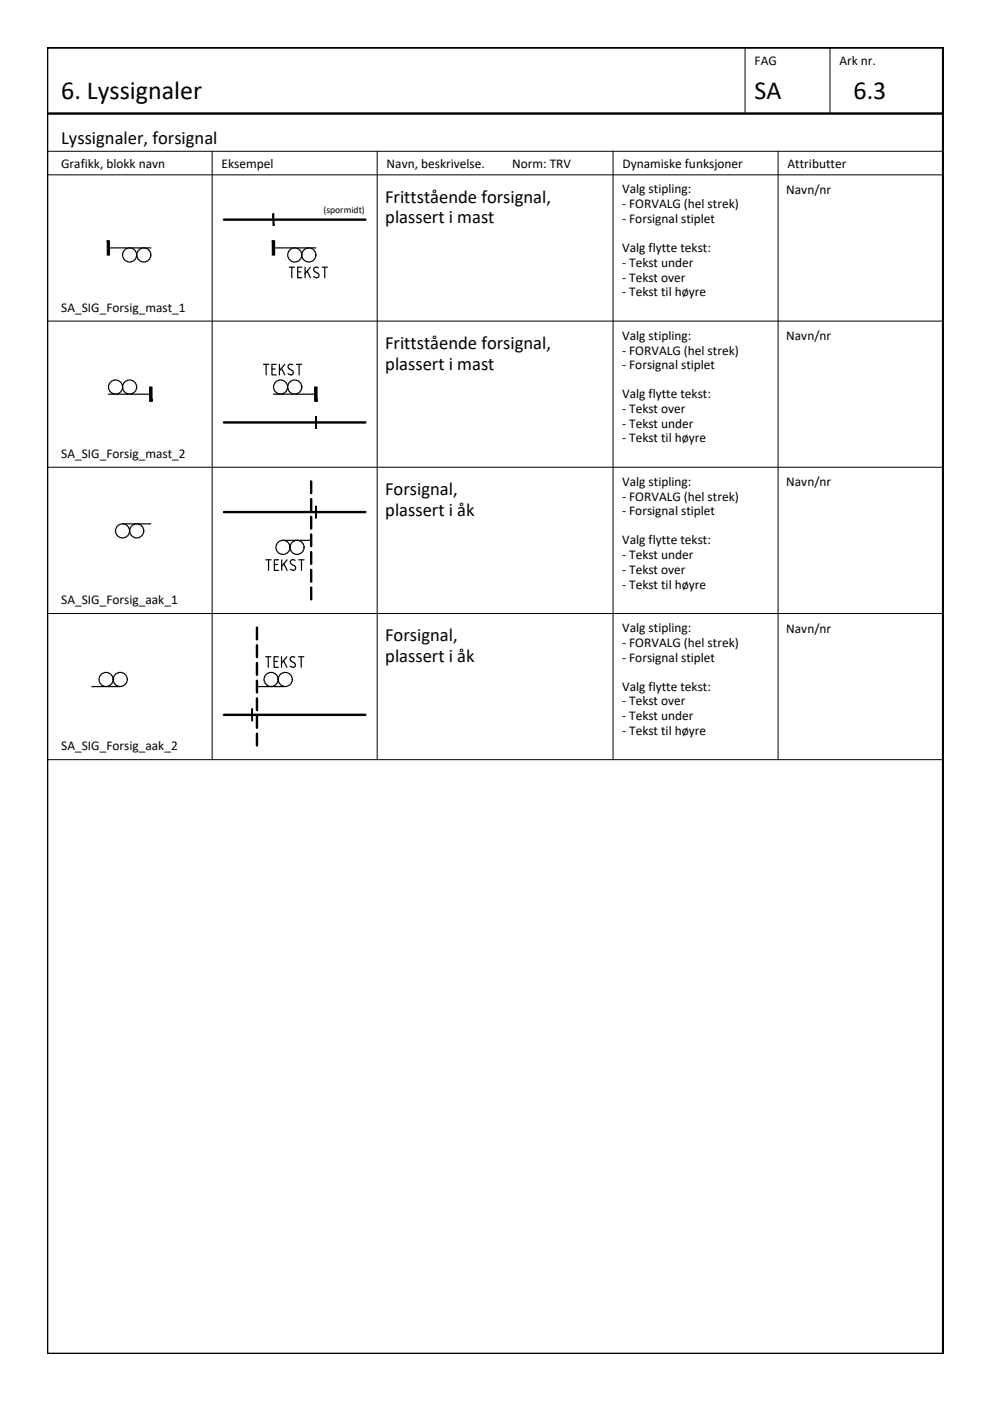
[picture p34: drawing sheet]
<svg xmlns="http://www.w3.org/2000/svg" width="210mm" height="297mm" viewBox="0 0 210 297" stroke-linecap="round" stroke-linejoin="round" font-family="sans-serif">
<defs><g id="words">
<g font-size="5.5">
<text x="13" y="21.1">6. Lyssignaler</text>
<text x="160" y="21.1">SA</text>
<text x="181" y="21.1">6.3</text>
</g>
<g font-size="3.9">
<text x="13" y="30.6">Lyssignaler, forsignal</text>
<text x="81.6" y="43">Frittstående forsignal,</text>
<text x="81.7" y="47.4">plassert i mast</text>
<text x="81.6" y="74">Frittstående forsignal,</text>
<text x="81.7" y="78.4">plassert i mast</text>
<text x="81.6" y="105">Forsignal,</text>
<text x="81.7" y="109.4">plassert i åk</text>
<text x="81.6" y="135.9">Forsignal,</text>
<text x="81.7" y="140.4">plassert i åk</text>
</g>
<g font-size="2.8">
<text x="160" y="13.9">FAG</text>
<text x="178" y="13.9">Ark nr.</text>
<text x="13" y="35.6">Grafikk, blokk navn</text>
<text x="47" y="35.6">Eksempel</text>
<text x="82" y="35.6">Navn, beskrivelse.</text>
<text x="108.6" y="35.6">Norm: TRV</text>
<text x="132" y="35.6">Dynamiske funksjoner</text>
<text x="167" y="35.6">Attributter</text>
<text x="131.9" y="41">Valg stipling:</text>
<text x="166.7" y="41.1">Navn/nr</text>
<text x="131.9" y="44.2">- FORVALG (hel strek)</text>
<text x="131.9" y="47.3">- Forsignal stiplet</text>
<text x="131.9" y="53.4">Valg flytte tekst:</text>
<text x="131.9" y="56.6">- Tekst under</text>
<text x="131.9" y="59.7">- Tekst over</text>
<text x="131.9" y="62.8">- Tekst til høyre</text>
<text x="13" y="66.1">SA_SIG_Forsig_mast_1</text>
<text x="131.9" y="72">Valg stipling:</text>
<text x="131.9" y="75.2">- FORVALG (hel strek)</text>
<text x="166.7" y="72.1">Navn/nr</text>
<text x="131.9" y="78.3">- Forsignal stiplet</text>
<text x="131.9" y="87.6">- Tekst over</text>
<text x="131.9" y="84.4">Valg flytte tekst:</text>
<text x="131.9" y="90.7">- Tekst under</text>
<text x="131.9" y="93.8">- Tekst til høyre</text>
<text x="13" y="97.1">SA_SIG_Forsig_mast_2</text>
<text x="131.9" y="106.2">- FORVALG (hel strek)</text>
<text x="131.9" y="103">Valg stipling:</text>
<text x="166.7" y="103.1">Navn/nr</text>
<text x="131.9" y="109.3">- Forsignal stiplet</text>
<text x="131.9" y="118.6">- Tekst under</text>
<text x="131.9" y="115.4">Valg flytte tekst:</text>
<text x="131.9" y="121.7">- Tekst over</text>
<text x="131.9" y="124.8">- Tekst til høyre</text>
<text x="13" y="128.1">SA_SIG_Forsig_aak_1</text>
<text x="131.9" y="137.2">- FORVALG (hel strek)</text>
<text x="131.9" y="134">Valg stipling:</text>
<text x="166.7" y="134.1">Navn/nr</text>
<text x="131.9" y="140.3">- Forsignal stiplet</text>
<text x="131.9" y="149.5">- Tekst over</text>
<text x="131.9" y="146.4">Valg flytte tekst:</text>
<text x="131.9" y="152.7">- Tekst under</text>
<text x="131.9" y="155.8">- Tekst til høyre</text>
<text x="13" y="159.1">SA_SIG_Forsig_aak_2</text>
</g>
<text font-size="2" x="68.6" y="45.1">(spormidt)</text>
</g></defs>
<!-- layer: RAMME -->
<path d="M10 10.1h190v276.9h-190zM10 24.1h189.9" fill="none" stroke="#000" stroke-width=".51"/>
<!-- layer: RAMME SYMBOLER -->
<path d="M158 10.1v14M176 10.1v14M10 32.1h189.9M10 37.1h189.9M45 32.1v129M80 32.1v129M130 32.1v129M165 32.1v129M10 68.1h189.9M10 99.1h189.9M10 130.1h189.9M10 161.1h189.9" fill="none" stroke="#000" stroke-width=".21"/>
<!-- layer: SIG-STIPLET -->
<g fill="none" stroke="#000" stroke-width=".51">
<path d="M66 102.1v2.5M66 105.8v2.5M66 109.6v2.5M66 113.3v2.5M66 117.1v2.5M54.5 133.1v2.5M54.5 136.8v2.5M66 120.8v2.5M66 124.6v2.5M54.5 140.6v2.5M54.5 144.3v2.5M54.5 148.1v2.5"/>
<path d="M54.5 151.8v2.5M54.5 155.6v2.5"/>
</g>
<!-- layer: SIG-Signaler -->
<g fill="none" stroke="#000" stroke-width=".25">
<path d="M23 52.6h9M23 51.1v3M58 52.6h9M58 51.1v3M23 83.6h9M32 82.1v3M58 83.6h9M67 82.1v3M26 111.1h6M60 114.6h6M19.5 145.6h6M54.5 145.6h6"/>
<circle cx="27.5" cy="54.1" r="1.49"/>
<circle cx="30.5" cy="54.1" r="1.49"/>
<circle cx="62.5" cy="54.1" r="1.49"/>
<circle cx="65.5" cy="54.1" r="1.49"/>
<circle cx="24.5" cy="82.1" r="1.49"/>
<circle cx="27.5" cy="82.1" r="1.49"/>
<circle cx="59.5" cy="82.1" r="1.49"/>
<circle cx="62.5" cy="82.1" r="1.49"/>
<circle cx="26" cy="112.6" r="1.49"/>
<circle cx="29" cy="112.6" r="1.49"/>
<circle cx="60" cy="116.1" r="1.49"/>
<circle cx="63" cy="116.1" r="1.49"/>
<circle cx="22.5" cy="144.1" r="1.49"/>
<circle cx="25.5" cy="144.1" r="1.49"/>
<circle cx="57.5" cy="144.1" r="1.49"/>
<circle cx="60.5" cy="144.1" r="1.49"/>
</g>
<!-- layer: SIG_ATT_Tekst25 -->
<g fill="none" stroke="#000" stroke-width=".25">
<path d="M61.3 56.6h1.1M61.9 56.6v2.3M63.1 57.6h.7M64 56.6h-.9v2.3h.9M64.7 56.6v2.3M65.1 57.5l.7 1.4M65.8 56.6l-1.1 1.4M66.5 58.6l.7 .3M66.7 57.6l.7 .3M67 56.6l.5 .2M67 56.6a.51 .51 0 0 0-.5 .4 .51 .51 0 0 0 .3 .6M67.4 57.9a.51 .51 0 0 1 .2 .6 .51 .51 0 0 1-.4 .4"/>
<path d="M68.3 56.6h1.1M68.9 56.6v2.3M55.9 77.2h1.1M56.4 77.2v2.3M57.7 78.2h.6M58.6 77.2h-.9v2.3h.9M59.2 77.2v2.3M59.7 78.1l.7 1.4M60.4 77.2l-1.2 1.4M61.3 78.2l.6 .3M61.9 78.5a.53 .53 0 0 1 .2 .8 .53 .53 0 0 1-.8 .1l-.2-.2M62.1 77.3a.57 .57 0 0 0-.8 .1 .57 .57 0 0 0 0 .8"/>
<path d="M62.8 77.2h1.2M63.4 77.2v2.3M56.4 118.7h1.1M56.9 118.7v2.2M58.2 119.7h.6M59.1 118.7h-.9v2.2h.9M59.7 118.7v2.2M60.2 119.5l.7 1.4M60.9 118.7l-1.2 1.4M62.4 120a.54 .54 0 0 1 .2 .8 .54 .54 0 0 1-.8 0l-.2-.1M62.6 118.8a.57 .57 0 0 0-.9 0 .57 .57 0 0 0 .1 .8l.6 .4M63.4 118.7h1.1"/>
<path d="M63.9 118.7v2.2M56.3 139.2h1.1M56.9 139.2v2.3M59 139.2h-.9v2.3h.9M59.7 139.2v2.3M60.8 139.2l-1.1 1.4M62.5 139.3a.57 .57 0 0 0-.8 .1 .57 .57 0 0 0 .1 .8l.6 .3a.53 .53 0 0 1 .1 .8 .53 .53 0 0 1-.8 .1l-.2-.2M63.3 139.2h1.1M63.9 139.2v2.3M58.1 140.2h.7M60.1 140.1l.7 1.4"/>
</g>
<!-- layer: SIG-SPOR enlinje -->
<path d="M47.5 46.6h30M47.5 89.6h30M47.5 108.6h30M47.5 151.6h30" fill="none" stroke="#000" stroke-width=".51"/>
<!-- layer: SIG-Signaler -->
<g fill="#000" stroke="#000" stroke-width=".21">
<path d="M22.7 51.1l.5 3v-3zM22.7 51.1l.5 3h-.5z"/>
<path d="M57.7 51.1l.5 3v-3zM57.7 51.1l.5 3h-.5z"/>
<path d="M31.7 82.1l.5 3v-3zM31.7 82.1l.5 3h-.5z"/>
<path d="M66.7 82.1l.5 3v-3zM66.7 82.1l.5 3h-.5z"/>
</g>
<!-- layer: SIG-Sporavsnitt -->
<path d="M58 45.3v2.5M67 88.3v2.5M67 107.3v2.5M53.5 150.3v2.5" fill="none" stroke="#000" stroke-width=".25"/>
<g fill="#000" stroke="#000" stroke-width=".21">
<path d="M57.9 45.3v2.5h.2zM57.9 45.3h.2v2.5z"/>
<path d="M66.9 88.3v2.5h.2zM66.9 88.3h.2v2.5z"/>
<path d="M66.9 107.3v2.5h.2zM66.9 107.3h.2v2.5z"/>
<path d="M53.4 150.3v2.5h.2zM53.4 150.3h.2v2.5z"/>
</g>
<use href="#words"/>
</svg>
